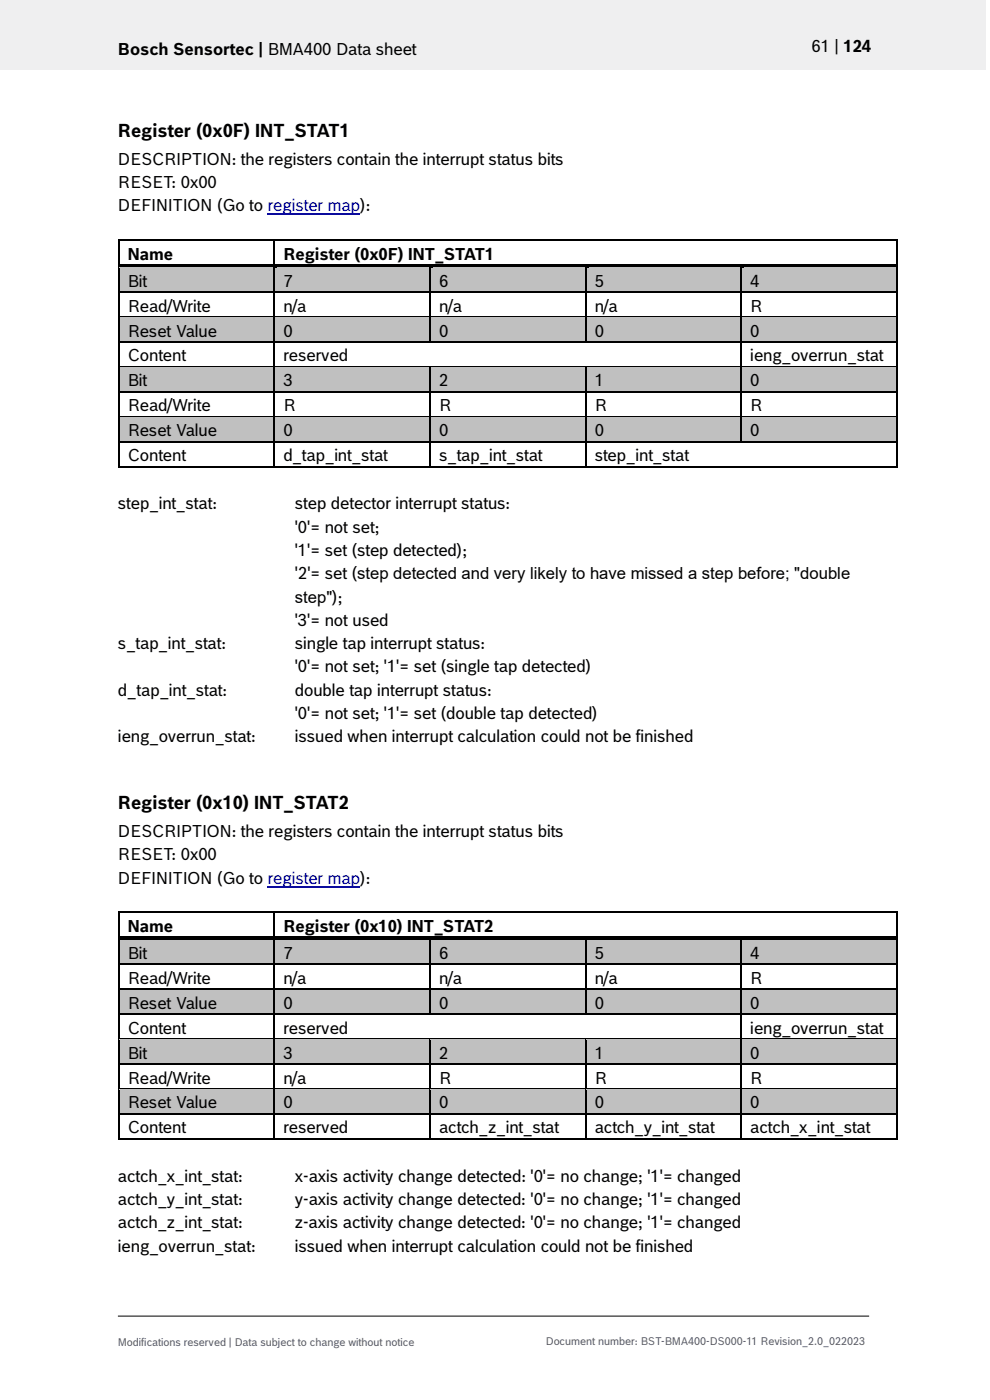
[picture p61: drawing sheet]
<svg xmlns="http://www.w3.org/2000/svg" width="210mm" height="297mm" viewBox="0 0 210 297" stroke-linecap="round" stroke-linejoin="round" font-family="sans-serif">
<defs><g id="words">
<g font-size="3.9">
<text x="25" y="29">Register (0x0F) INT_STAT1</text>
<text x="25" y="171.6">Register (0x10) INT_STAT2</text>
</g>
<g font-size="3.5">
<text x="25" y="11.6">Bosch Sensortec | BMA400 Data sheet</text>
<text x="172.1" y="11">61 | 124</text>
<text x="25" y="35">DESCRIPTION: the registers contain the interrupt status bits</text>
<text x="25" y="39.9">RESET: 0x00</text>
<text x="25" y="44.9">DEFINITION (Go to register map):</text>
<text x="27.1" y="55.1">Name</text>
<text x="60.1" y="55.1">Register (0x0F) INT_STAT1</text>
<text x="27.1" y="60.8">Bit</text>
<text x="60.1" y="60.8">7</text>
<text x="93.1" y="60.8">6</text>
<text x="126.2" y="60.8">5</text>
<text x="159.2" y="60.8">4</text>
<text x="27.1" y="66.1">Read/Write</text>
<text x="27.1" y="71.4">Reset Value</text>
<text x="60.1" y="66.1">n/a</text>
<text x="60.1" y="71.4">0</text>
<text x="93.1" y="66.1">n/a</text>
<text x="93.1" y="71.4">0</text>
<text x="126.2" y="66.1">n/a</text>
<text x="126.2" y="71.4">0</text>
<text x="159.2" y="66.1">R</text>
<text x="159.2" y="71.4">0</text>
<text x="27.1" y="76.7">Content</text>
<text x="60.1" y="76.7">reserved</text>
<text x="159.2" y="76.7">ieng_overrun_stat</text>
<text x="27.1" y="82">Bit</text>
<text x="60.1" y="82">3</text>
<text x="93.1" y="82">2</text>
<text x="126.2" y="82">1</text>
<text x="159.2" y="82">0</text>
<text x="27.1" y="87.3">Read/Write</text>
<text x="60.1" y="87.3">R</text>
<text x="93.1" y="87.3">R</text>
<text x="126.2" y="87.3">R</text>
<text x="159.2" y="87.3">R</text>
<text x="27.1" y="92.6">Reset Value</text>
<text x="60.1" y="92.6">0</text>
<text x="93.1" y="92.6">0</text>
<text x="126.2" y="92.6">0</text>
<text x="159.2" y="92.6">0</text>
<text x="27.1" y="97.9">Content</text>
<text x="60.1" y="97.9">d_tap_int_stat</text>
<text x="93.1" y="97.9">s_tap_int_stat</text>
<text x="126.2" y="97.9">step_int_stat</text>
<text x="25" y="108.1">step_int_stat:</text>
<text x="62.5" y="108.1">step detector interrupt status:</text>
<text x="62.5" y="113">'0'= not set;</text>
<text x="62.5" y="118">'1'= set (step detected);</text>
<text x="62.6" y="122.9">'2'= set (step detected and very likely to have missed a step before; &quot;double</text>
<text x="62.6" y="127.8">step&quot;);</text>
<text x="25" y="137.7">s_tap_int_stat:</text>
<text x="62.5" y="137.7">single tap interrupt status:</text>
<text x="62.5" y="132.8">'3'= not used</text>
<text x="62.5" y="142.6">'0'= not set; '1'= set (single tap detected)</text>
<text x="25" y="147.6">d_tap_int_stat:</text>
<text x="62.5" y="147.6">double tap interrupt status:</text>
<text x="62.5" y="152.5">'0'= not set; '1'= set (double tap detected)</text>
<text x="25" y="157.5">ieng_overrun_stat:</text>
<text x="62.5" y="157.5">issued when interrupt calculation could not be finished</text>
<text x="25" y="177.6">DESCRIPTION: the registers contain the interrupt status bits</text>
<text x="25" y="182.5">RESET: 0x00</text>
<text x="25" y="187.5">DEFINITION (Go to register map):</text>
<text x="27.1" y="197.7">Name</text>
<text x="60.1" y="197.7">Register (0x10) INT_STAT2</text>
<text x="27.1" y="203.4">Bit</text>
<text x="60.1" y="203.4">7</text>
<text x="93.1" y="203.4">6</text>
<text x="126.2" y="203.4">5</text>
<text x="159.2" y="203.4">4</text>
<text x="27.1" y="208.7">Read/Write</text>
<text x="60.1" y="208.7">n/a</text>
<text x="93.1" y="208.7">n/a</text>
<text x="126.2" y="208.7">n/a</text>
<text x="159.2" y="208.7">R</text>
<text x="27.1" y="214">Reset Value</text>
<text x="60.1" y="214">0</text>
<text x="93.1" y="214">0</text>
<text x="126.2" y="214">0</text>
<text x="159.2" y="214">0</text>
<text x="27.1" y="219.3">Content</text>
<text x="60.1" y="219.3">reserved</text>
<text x="159.2" y="219.3">ieng_overrun_stat</text>
<text x="27.1" y="224.6">Bit</text>
<text x="60.1" y="224.6">3</text>
<text x="93.1" y="224.6">2</text>
<text x="126.2" y="224.6">1</text>
<text x="159.2" y="224.6">0</text>
<text x="27.1" y="229.9">Read/Write</text>
<text x="60.1" y="229.9">n/a</text>
<text x="93.1" y="229.9">R</text>
<text x="126.2" y="229.9">R</text>
<text x="159.2" y="229.9">R</text>
<text x="27.1" y="235.2">Reset Value</text>
<text x="60.1" y="235.2">0</text>
<text x="93.1" y="235.2">0</text>
<text x="126.2" y="235.2">0</text>
<text x="159.2" y="235.2">0</text>
<text x="27.1" y="240.5">Content</text>
<text x="60.1" y="240.5">reserved</text>
<text x="93.1" y="240.5">actch_z_int_stat</text>
<text x="126.2" y="240.5">actch_y_int_stat</text>
<text x="159.2" y="240.5">actch_x_int_stat</text>
<text x="25" y="250.7">actch_x_int_stat:</text>
<text x="62.5" y="250.7">x-axis activity change detected: '0'= no change; '1'= changed</text>
<text x="25" y="255.6">actch_y_int_stat:</text>
<text x="62.5" y="255.6">y-axis activity change detected: '0'= no change; '1'= changed</text>
<text x="25" y="260.6">actch_z_int_stat:</text>
<text x="62.5" y="260.6">z-axis activity change detected: '0'= no change; '1'= changed</text>
<text x="25" y="265.5">ieng_overrun_stat:</text>
<text x="62.5" y="265.5">issued when interrupt calculation could not be finished</text>
</g>
<g font-size="2.3" fill="#535f6b">
<text x="25" y="285.5">Modifications reserved | Data subject to change without notice</text>
<text x="115.8" y="285.2">Document number: BST-BMA400-DS000-11 Revision_2.0_022023</text>
</g>
</g></defs>
<path d="M0 0h209.1v14.8h-209.1z" fill="#efeff0"/>
<path d="M25 279.2h159.4" fill="none" stroke="#000" stroke-width=".21"/>
<path d="M56.8 45.5h19.6" fill="none" stroke="#00f" stroke-width=".23"/>
<path d="M25 50.8h.4v.3h-.4zM58 51.1h.4zM58 50.8h.4v.3h-.4zM190.1 50.8h.4v.3h-.4z" fill="#000"/>
<path d="M25.2 51.1v4.9M25.4 50.9h32.6M58.2 51.1v4.9M58.4 50.9h131.7M190.3 51.1v4.9" fill="none" stroke="#000" stroke-width=".34"/>
<g fill="#c0c0c0">
<path d="M25.4 56.9h32.6v4.9h-32.6z" fill-rule="evenodd"/>
<path d="M58.4 56.9h32.7v4.9h-32.7z" fill-rule="evenodd"/>
<path d="M91.4 56.9h32.7v4.9h-32.7z" fill-rule="evenodd"/>
<path d="M124.4 56.9h32.7v4.9h-32.7z" fill-rule="evenodd"/>
<path d="M157.4 56.9h32.7v4.9h-32.7z" fill-rule="evenodd"/>
</g>
<g fill="#c0c0c0">
<path d="M27.1 56.9h29.2v4.9h-29.2z"/>
<path d="M60.1 56.9h29.2v4.9h-29.2z"/>
<path d="M93.1 56.9h29.2v4.9h-29.2z"/>
<path d="M126.2 56.9h29.2v4.9h-29.2z"/>
<path d="M159.2 56.9h29.2v4.9h-29.2z"/>
</g>
<path d="M25 56h.4v.9h-.4z" fill="#000"/>
<path d="M25.4 56h32.6v.8h-32.6z" fill-rule="evenodd" fill="#000"/>
<path d="M25.4 56.8h32.6" fill="none" stroke="#c0c0c0" stroke-width=".21"/>
<path d="M58.4 56.8l.4 .1z" fill="#c0c0c0"/>
<path d="M58 56.8l.4 .1z" fill="#000"/>
<g fill="#000">
<path d="M58 56h.8v.8h-.8z" fill-rule="evenodd"/>
<path d="M58.8 56h32.3v.8h-32.3z" fill-rule="evenodd"/>
</g>
<path d="M58.8 56.8h32.3" fill="none" stroke="#c0c0c0" stroke-width=".21"/>
<path d="M91.4 56.8l.4 .1z" fill="#c0c0c0"/>
<path d="M91.1 56.8l.3 .1z" fill="#000"/>
<g fill="#000">
<path d="M91.1 56h.7v.8h-.7z" fill-rule="evenodd"/>
<path d="M91.8 56h32.3v.8h-32.3z" fill-rule="evenodd"/>
</g>
<path d="M91.8 56.8h32.3" fill="none" stroke="#c0c0c0" stroke-width=".21"/>
<path d="M124.4 56.8l.5 .1z" fill="#c0c0c0"/>
<path d="M124.1 56.8l.3 .1z" fill="#000"/>
<g fill="#000">
<path d="M124.1 56h.8v.8h-.8z" fill-rule="evenodd"/>
<path d="M124.9 56h32.2v.8h-32.2z" fill-rule="evenodd"/>
</g>
<path d="M124.9 56.8h32.2" fill="none" stroke="#c0c0c0" stroke-width=".21"/>
<path d="M157.4 56.8l.5 .1z" fill="#c0c0c0"/>
<path d="M157.1 56.8l.3 .1zM190.1 56h.4v.9h-.4zM25 61.8h.4v.3h-.4zM58 61.8h.4v.3h-.4zM91.1 61.8h.3v.3h-.3zM124.1 61.8h.3v.3h-.3zM157.1 61.8h.3v.3h-.3zM190.1 61.8h.4v.3h-.4z" fill="#000"/>
<g fill="#000">
<path d="M157.1 56h.8v.8h-.8z" fill-rule="evenodd"/>
<path d="M157.9 56h32.2v.8h-32.2z" fill-rule="evenodd"/>
</g>
<path d="M157.9 56.8h32.2" fill="none" stroke="#c0c0c0" stroke-width=".21"/>
<g fill="none" stroke="#000" stroke-width=".34">
<path d="M25.2 56.9v4.9M58.2 56.9v4.9M91.2 56.9v4.9M124.2 56.9v4.9M157.3 56.9v4.9M190.3 56.9v4.9M25.2 62.1v5M25.4 62h32.6M58.2 62.1v5M58.4 62h32.7M91.2 62.1v5M91.4 62h32.7"/>
<path d="M124.2 62.1v5M124.4 62h32.7M157.3 62.1v5M157.4 62h32.7M190.3 62.1v5"/>
</g>
<g fill="#c0c0c0">
<path d="M25.4 67.4h32.6v5h-32.6z" fill-rule="evenodd"/>
<path d="M58.4 67.4h32.7v5h-32.7z" fill-rule="evenodd"/>
<path d="M91.4 67.4h32.7v5h-32.7z" fill-rule="evenodd"/>
<path d="M124.4 67.4h32.7v5h-32.7z" fill-rule="evenodd"/>
<path d="M157.4 67.4h32.7v5h-32.7z" fill-rule="evenodd"/>
</g>
<g fill="#c0c0c0">
<path d="M27.1 67.4h29.2v5h-29.2z"/>
<path d="M60.1 67.4h29.2v5h-29.2z"/>
<path d="M93.1 67.4h29.2v5h-29.2z"/>
<path d="M126.2 67.4h29.2v5h-29.2z"/>
<path d="M159.2 67.4h29.2v5h-29.2z"/>
</g>
<path d="M25 67.1h.4v.3h-.4zM25 72.4h.4v.3h-.4zM58 67.1h.4v.3h-.4zM58 72.4h.4v.3h-.4zM91.1 67.1h.3v.3h-.3zM91.1 72.4h.3v.3h-.3zM124.1 67.1h.3v.3h-.3zM124.1 72.4h.3v.3h-.3zM157.1 67.1h.3v.3h-.3zM157.1 72.4h.3v.3h-.3zM190.1 67.1h.4v.3h-.4zM190.1 72.4h.4v.3h-.4z" fill="#000"/>
<g fill="none" stroke="#000" stroke-width=".34">
<path d="M25.2 67.4v5M25.2 72.7v5M25.4 67.2h32.6M25.4 72.5h32.6M58.2 67.4v5M58.2 72.7v5M58.4 67.2h32.7M58.4 72.5h32.7M91.2 67.4v5M91.4 67.2h32.7M91.4 72.5h32.7M124.2 67.4v5"/>
<path d="M124.4 67.2h32.7M124.4 72.5h32.7M157.3 67.4v5M157.3 72.7v5M157.4 67.2h32.7M157.4 72.5h32.7M190.3 67.4v5M190.3 72.7v5"/>
</g>
<path d="M25.4 67.4h32.6M58.4 67.4h32.7M91.4 67.4h32.7M124.4 67.4h32.7M157.4 67.4h32.7" fill="none" stroke="#c0c0c0" stroke-width=".21"/>
<g fill="#c0c0c0">
<path d="M25.4 78h32.6v5h-32.6z" fill-rule="evenodd"/>
<path d="M58.4 78h32.7v5h-32.7z" fill-rule="evenodd"/>
<path d="M91.4 78h32.7v5h-32.7z" fill-rule="evenodd"/>
<path d="M124.4 78h32.7v5h-32.7z" fill-rule="evenodd"/>
<path d="M157.4 78h32.7v5h-32.7z" fill-rule="evenodd"/>
</g>
<g fill="#c0c0c0">
<path d="M27.1 78h29.2v5h-29.2z"/>
<path d="M60.1 78h29.2v5h-29.2z"/>
<path d="M93.1 78h29.2v5h-29.2z"/>
<path d="M126.2 78h29.2v5h-29.2z"/>
<path d="M159.2 78h29.2v5h-29.2z"/>
</g>
<g fill="#000">
<path d="M25 77.7h.4v.3h-.4zM58 77.7h.4v.3h-.4zM91.1 78h.3zM91.1 77.7h.3v.3h-.3zM124.1 78h.3zM124.1 77.7h.3v.3h-.3zM157.1 77.7h.3v.3h-.3zM190.1 77.7h.4v.3h-.4zM25 83h.4v.3h-.4zM58 83h.4v.3h-.4zM91.1 83h.3v.3h-.3zM124.1 83h.3v.3h-.3z"/>
<path d="M157.1 83h.3v.3h-.3zM190.1 83h.4v.3h-.4z"/>
</g>
<g fill="none" stroke="#000" stroke-width=".34">
<path d="M25.2 78v5M25.4 77.8h32.6M58.2 78v5M58.4 77.8h32.7M91.2 78v5M91.4 77.8h32.7M124.2 78v5M124.4 77.8h32.7M157.3 78v5M157.4 77.8h32.7M190.3 78v5M25.2 83.3v4.9"/>
<path d="M25.4 83.1h32.6M58.2 83.3v4.9M58.4 83.1h32.7M91.2 83.3v4.9M91.4 83.1h32.7M124.2 83.3v4.9M124.4 83.1h32.7M157.3 83.3v4.9M157.4 83.1h32.7M190.3 83.3v4.9"/>
</g>
<path d="M25.4 78h32.6M58.4 78h32.7M91.4 78h32.7M124.4 78h32.7M157.4 78h32.7" fill="none" stroke="#c0c0c0" stroke-width=".21"/>
<g fill="#c0c0c0">
<path d="M25.4 88.6h32.6v4.9h-32.6z" fill-rule="evenodd"/>
<path d="M58.4 88.6h32.7v4.9h-32.7z" fill-rule="evenodd"/>
<path d="M91.4 88.6h32.7v4.9h-32.7z" fill-rule="evenodd"/>
<path d="M124.4 88.6h32.7v4.9h-32.7z" fill-rule="evenodd"/>
<path d="M157.4 88.6h32.7v4.9h-32.7z" fill-rule="evenodd"/>
</g>
<g fill="#c0c0c0">
<path d="M27.1 88.6h29.2v4.9h-29.2z"/>
<path d="M60.1 88.6h29.2v4.9h-29.2z"/>
<path d="M93.1 88.6h29.2v4.9h-29.2z"/>
<path d="M126.2 88.6h29.2v4.9h-29.2z"/>
<path d="M159.2 88.6h29.2v4.9h-29.2z"/>
</g>
<g fill="#000">
<path d="M25 88.2h.4v.4h-.4zM25 93.5h.4v.4h-.4zM25 98.8h.4v.4h-.4zM58 88.2h.4v.4h-.4zM58 93.5h.4v.4h-.4zM58 98.8h.4v.4h-.4zM91.1 88.2h.3v.4h-.3zM91.1 93.5h.3v.4h-.3zM91.1 98.8h.3v.4h-.3zM124.1 88.2h.3v.4h-.3zM124.1 93.5h.3v.4h-.3zM124.1 98.8h.3v.4h-.3z"/>
<path d="M157.1 88.2h.3v.4h-.3zM157.1 93.5h.3v.4h-.3zM190.1 88.2h.4v.4h-.4zM190.1 93.5h.4v.4h-.4zM190.1 98.8h.4v.4h-.4zM25 193.4h.4v.3h-.4zM58 193.7h.4zM58 193.4h.4v.3h-.4zM190.1 193.4h.4v.3h-.4z"/>
</g>
<g fill="none" stroke="#000" stroke-width=".34">
<path d="M25.2 88.6v4.9M25.2 93.9v4.9M25.4 88.4h32.6M25.4 93.7h32.6M25.4 99h32.6M58.2 88.6v4.9M58.2 93.9v4.9M58.4 88.4h32.7M58.4 93.7h32.7M58.4 99h32.7M91.2 88.6v4.9M91.2 93.9v4.9"/>
<path d="M91.4 88.4h32.7M91.4 93.7h32.7M91.4 99h32.7M124.2 88.6v4.9M124.2 93.9v4.9M124.4 88.4h32.7M124.4 93.7h32.7M124.4 99h65.7M157.3 88.6v4.9M157.4 88.4h32.7M157.4 93.7h32.7M190.3 88.6v4.9"/>
<path d="M190.3 93.9v4.9M25.2 193.7v5M25.4 193.5h32.6M58.2 193.7v5M58.4 193.5h131.7M190.3 193.7v5"/>
</g>
<path d="M25.4 88.6h32.6M58.4 88.6h32.7M91.4 88.6h32.7M124.4 88.6h32.7M157.4 88.6h32.7" fill="none" stroke="#c0c0c0" stroke-width=".21"/>
<path d="M56.8 188.1h19.6" fill="none" stroke="#00f" stroke-width=".23"/>
<g fill="#c0c0c0">
<path d="M25.4 199.5h32.6v4.9h-32.6z" fill-rule="evenodd"/>
<path d="M58.4 199.5h32.7v4.9h-32.7z" fill-rule="evenodd"/>
<path d="M91.4 199.5h32.7v4.9h-32.7z" fill-rule="evenodd"/>
<path d="M124.4 199.5h32.7v4.9h-32.7z" fill-rule="evenodd"/>
<path d="M157.4 199.5h32.7v4.9h-32.7z" fill-rule="evenodd"/>
</g>
<g fill="#c0c0c0">
<path d="M27.1 199.5h29.2v4.9h-29.2z"/>
<path d="M60.1 199.5h29.2v4.9h-29.2z"/>
<path d="M93.1 199.5h29.2v4.9h-29.2z"/>
<path d="M126.2 199.5h29.2v4.9h-29.2z"/>
<path d="M159.2 199.5h29.2v4.9h-29.2z"/>
</g>
<path d="M25 198.7h.4v.8h-.4z" fill="#000"/>
<path d="M25.4 198.7h32.6v.8h-32.6z" fill-rule="evenodd" fill="#000"/>
<path d="M25.4 199.5h32.6" fill="none" stroke="#c0c0c0" stroke-width=".21"/>
<path d="M58.4 199.5h.4z" fill="#c0c0c0"/>
<path d="M58 199.5h.4z" fill="#000"/>
<g fill="#000">
<path d="M58 198.7h.8v.8h-.8z" fill-rule="evenodd"/>
<path d="M58.8 198.7h32.3v.8h-32.3z" fill-rule="evenodd"/>
</g>
<path d="M58.8 199.5h32.3" fill="none" stroke="#c0c0c0" stroke-width=".21"/>
<path d="M91.4 199.5h.4z" fill="#c0c0c0"/>
<path d="M91.1 199.5h.3z" fill="#000"/>
<g fill="#000">
<path d="M91.1 198.7h.7v.8h-.7z" fill-rule="evenodd"/>
<path d="M91.8 198.7h32.3v.8h-32.3z" fill-rule="evenodd"/>
</g>
<path d="M91.8 199.5h32.3" fill="none" stroke="#c0c0c0" stroke-width=".21"/>
<path d="M124.4 199.5h.5z" fill="#c0c0c0"/>
<path d="M124.1 199.5h.3z" fill="#000"/>
<g fill="#000">
<path d="M124.1 198.7h.8v.8h-.8z" fill-rule="evenodd"/>
<path d="M124.9 198.7h32.2v.8h-32.2z" fill-rule="evenodd"/>
</g>
<path d="M124.9 199.5h32.2" fill="none" stroke="#c0c0c0" stroke-width=".21"/>
<path d="M157.4 199.5h.5z" fill="#c0c0c0"/>
<path d="M157.1 199.5h.3zM190.1 198.7h.4v.8h-.4zM25 204.4h.4v.4h-.4zM58 204.4h.4v.4h-.4zM91.1 204.4h.3v.4h-.3zM124.1 204.4h.3v.4h-.3zM157.1 204.4h.3v.4h-.3zM190.1 204.4h.4v.4h-.4z" fill="#000"/>
<g fill="#000">
<path d="M157.1 198.7h.8v.8h-.8z" fill-rule="evenodd"/>
<path d="M157.9 198.7h32.2v.8h-32.2z" fill-rule="evenodd"/>
</g>
<path d="M157.9 199.5h32.2" fill="none" stroke="#c0c0c0" stroke-width=".21"/>
<g fill="none" stroke="#000" stroke-width=".34">
<path d="M25.2 199.5v4.9M58.2 199.5v4.9M91.2 199.5v4.9M124.2 199.5v4.9M157.3 199.5v4.9M190.3 199.5v4.9M25.2 204.8v4.9M25.4 204.6h32.6M58.2 204.8v4.9M58.4 204.6h32.7M91.2 204.8v4.9M91.4 204.6h32.7"/>
<path d="M124.2 204.8v4.9M124.4 204.6h32.7M157.3 204.8v4.9M157.4 204.6h32.7M190.3 204.8v4.9"/>
</g>
<g fill="#c0c0c0">
<path d="M25.4 210h32.6v5h-32.6z" fill-rule="evenodd"/>
<path d="M58.4 210h32.7v5h-32.7z" fill-rule="evenodd"/>
<path d="M91.4 210h32.7v5h-32.7z" fill-rule="evenodd"/>
<path d="M124.4 210h32.7v5h-32.7z" fill-rule="evenodd"/>
<path d="M157.4 210h32.7v5h-32.7z" fill-rule="evenodd"/>
</g>
<g fill="#c0c0c0">
<path d="M27.1 210h29.2v5h-29.2z"/>
<path d="M60.1 210h29.2v5h-29.2z"/>
<path d="M93.1 210h29.2v5h-29.2z"/>
<path d="M126.2 210h29.2v5h-29.2z"/>
<path d="M159.2 210h29.2v5h-29.2z"/>
</g>
<path d="M25 209.7h.4v.4h-.4zM25 215h.4v.3h-.4zM58 209.7h.4v.4h-.4zM58 215h.4v.3h-.4zM91.1 209.7h.3v.4h-.3zM91.1 215h.3v.3h-.3zM124.1 209.7h.3v.4h-.3zM124.1 215h.3v.3h-.3zM157.1 209.7h.3v.4h-.3zM157.1 215h.3v.3h-.3zM190.1 209.7h.4v.4h-.4zM190.1 215h.4v.3h-.4z" fill="#000"/>
<g fill="none" stroke="#000" stroke-width=".34">
<path d="M25.2 210.1v4.9M25.2 215.3v5M25.4 209.9h32.6M25.4 215.2h32.6M58.2 210.1v4.9M58.2 215.3v5M58.4 209.9h32.7M58.4 215.2h32.7M91.2 210.1v4.9M91.4 209.9h32.7M91.4 215.2h32.7M124.2 210.1v4.9"/>
<path d="M124.4 209.9h32.7M124.4 215.2h32.7M157.3 210.1v4.9M157.3 215.3v5M157.4 209.9h32.7M157.4 215.2h32.7M190.3 210.1v4.9M190.3 215.3v5"/>
</g>
<path d="M25.4 210h32.6M58.4 210h32.7M91.4 210h32.7M124.4 210h32.7M157.4 210h32.7" fill="none" stroke="#c0c0c0" stroke-width=".21"/>
<g fill="#c0c0c0">
<path d="M25.4 220.6h32.6v5h-32.6z" fill-rule="evenodd"/>
<path d="M58.4 220.6h32.7v5h-32.7z" fill-rule="evenodd"/>
<path d="M91.4 220.6h32.7v5h-32.7z" fill-rule="evenodd"/>
<path d="M124.4 220.6h32.7v5h-32.7z" fill-rule="evenodd"/>
<path d="M157.4 220.6h32.7v5h-32.7z" fill-rule="evenodd"/>
</g>
<g fill="#c0c0c0">
<path d="M27.1 220.6h29.2v5h-29.2z"/>
<path d="M60.1 220.6h29.2v5h-29.2z"/>
<path d="M93.1 220.6h29.2v5h-29.2z"/>
<path d="M126.2 220.6h29.2v5h-29.2z"/>
<path d="M159.2 220.6h29.2v5h-29.2z"/>
</g>
<g fill="#000">
<path d="M25 220.3h.4v.3h-.4zM25 225.6h.4v.3h-.4zM58 220.3h.4v.3h-.4zM58 225.6h.4v.3h-.4zM91.1 220.6h.3zM91.1 220.3h.3v.3h-.3zM91.1 225.6h.3v.3h-.3zM124.1 220.6h.3zM124.1 220.3h.3v.3h-.3zM124.1 225.6h.3v.3h-.3zM157.1 220.3h.3v.3h-.3zM157.1 225.6h.3v.3h-.3z"/>
<path d="M190.1 220.3h.4v.3h-.4zM190.1 225.6h.4v.3h-.4z"/>
</g>
<g fill="none" stroke="#000" stroke-width=".34">
<path d="M25.2 220.6v5M25.2 225.9v5M25.4 220.5h32.6M25.4 225.7h32.6M58.2 220.6v5M58.2 225.9v5M58.4 220.5h32.7M58.4 225.7h32.7M91.2 220.6v5M91.2 225.9v5M91.4 220.5h32.7M91.4 225.7h32.7"/>
<path d="M124.2 220.6v5M124.2 225.9v5M124.4 220.5h32.7M124.4 225.7h32.7M157.3 220.6v5M157.3 225.9v5M157.4 220.5h32.7M157.4 225.7h32.7M190.3 220.6v5M190.3 225.9v5"/>
</g>
<path d="M25.4 220.6h32.6M58.4 220.6h32.7M91.4 220.6h32.7M124.4 220.6h32.7M157.4 220.6h32.7" fill="none" stroke="#c0c0c0" stroke-width=".21"/>
<g fill="#c0c0c0">
<path d="M25.4 231.2h32.6v5h-32.6z" fill-rule="evenodd"/>
<path d="M58.4 231.2h32.7v5h-32.7z" fill-rule="evenodd"/>
<path d="M91.4 231.2h32.7v5h-32.7z" fill-rule="evenodd"/>
<path d="M124.4 231.2h32.7v5h-32.7z" fill-rule="evenodd"/>
<path d="M157.4 231.2h32.7v5h-32.7z" fill-rule="evenodd"/>
</g>
<g fill="#c0c0c0">
<path d="M27.1 231.2h29.2v5h-29.2z"/>
<path d="M60.1 231.2h29.2v5h-29.2z"/>
<path d="M93.1 231.2h29.2v5h-29.2z"/>
<path d="M126.2 231.2h29.2v5h-29.2z"/>
<path d="M159.2 231.2h29.2v5h-29.2z"/>
</g>
<g fill="#000">
<path d="M25 230.9h.4v.3h-.4zM25 236.2h.4v.3h-.4zM58 230.9h.4v.3h-.4zM58 236.2h.4v.3h-.4zM91.1 230.9h.3v.3h-.3zM91.1 236.2h.3v.3h-.3zM124.1 230.9h.3v.3h-.3zM124.1 236.2h.3v.3h-.3zM157.1 230.9h.3v.3h-.3zM157.1 236.2h.3v.3h-.3zM190.1 230.9h.4v.3h-.4zM190.1 236.2h.4v.3h-.4z"/>
<path d="M25 241.4h.4v.4h-.4zM58 241.4h.4v.4h-.4zM91.1 241.4h.3v.4h-.3zM124.1 241.4h.3v.4h-.3zM157.1 241.4h.3v.4h-.3zM190.1 241.4h.4v.4h-.4z"/>
</g>
<g fill="none" stroke="#000" stroke-width=".34">
<path d="M25.2 231.2v5M25.2 236.5v4.9M25.4 231h32.6M25.4 236.3h32.6M58.2 231.2v5M58.2 236.5v4.9M58.4 231h32.7M58.4 236.3h32.7M91.2 231.2v5M91.2 236.5v4.9M91.4 231h32.7M91.4 236.3h32.7"/>
<path d="M124.2 231.2v5M124.2 236.5v4.9M124.4 231h32.7M124.4 236.3h32.7M157.3 231.2v5M157.3 236.5v4.9M157.4 231h32.7M157.4 236.3h32.7M190.3 231.2v5M190.3 236.5v4.9M25.4 241.6h32.6M58.4 241.6h32.7"/>
<path d="M91.4 241.6h32.7M124.4 241.6h32.7M157.4 241.6h32.7"/>
</g>
<path d="M25.4 231.2h32.6M58.4 231.2h32.7M91.4 231.2h32.7M124.4 231.2h32.7M157.4 231.2h32.7" fill="none" stroke="#c0c0c0" stroke-width=".21"/>
<use href="#words"/>
</svg>
